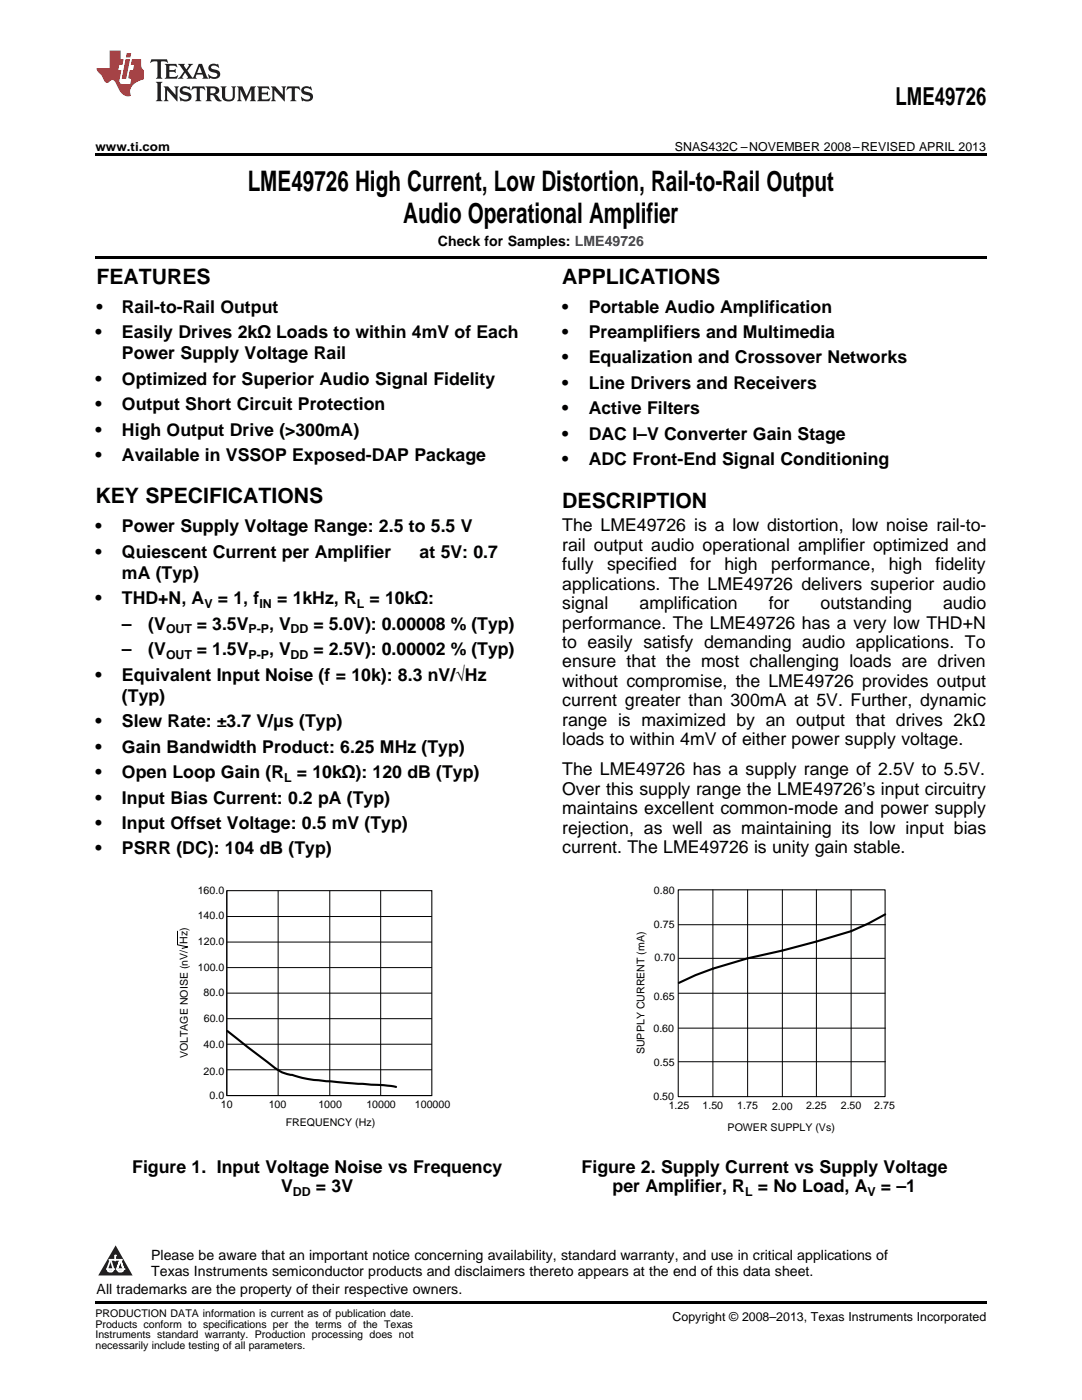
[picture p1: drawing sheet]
<svg xmlns="http://www.w3.org/2000/svg" width="216mm" height="279mm" viewBox="0 0 216 279" stroke-linecap="round" stroke-linejoin="round" font-family="sans-serif">
<defs><g id="words">
<g font-size="5.6">
<text x="49.4" y="38.1">LME49726 High Current, Low Distortion, Rail-to-Rail Output</text>
<text x="80.4" y="44.4">Audio Operational Amplifier</text>
</g>
<text font-size="4.9" x="178.7" y="21">LME49726</text>
<g font-size="4.2">
<text x="19.2" y="56.7">FEATURES</text>
<text x="112.2" y="56.7">APPLICATIONS</text>
<text x="19" y="100.5">KEY SPECIFICATIONS</text>
<text x="112.2" y="101.3">DESCRIPTION</text>
</g>
<g font-size="3.5">
<text x="19.2" y="62.4">•</text>
<text x="24.3" y="62.4">Rail-to-Rail Output</text>
<text x="112.2" y="62.4">•</text>
<text x="117.5" y="62.4">Portable Audio Amplification</text>
<text x="19" y="67.5">•</text>
<text x="24.3" y="67.5">Easily Drives 2kΩ Loads to within 4mV of Each</text>
<text x="24.3" y="71.7">Power Supply Voltage Rail</text>
<text x="112.2" y="67.5">•</text>
<text x="117.5" y="67.5">Preamplifiers and Multimedia</text>
<text x="19" y="76.8">•</text>
<text x="24.3" y="76.8">Optimized for Superior Audio Signal Fidelity</text>
<text x="112.2" y="72.5">•</text>
<text x="112.2" y="77.6">•</text>
<text x="117.5" y="72.5">Equalization and Crossover Networks</text>
<text x="117.5" y="77.6">Line Drivers and Receivers</text>
<text x="19" y="81.8">•</text>
<text x="24.3" y="81.8">Output Short Circuit Protection</text>
<text x="112.2" y="82.7">•</text>
<text x="117.5" y="82.7">Active Filters</text>
<text x="19" y="86.9">•</text>
<text x="24.3" y="86.9">High Output Drive (&gt;300mA)</text>
<text x="112.2" y="87.8">•</text>
<text x="117.5" y="87.8">DAC I–V Converter Gain Stage</text>
<text x="19" y="92">•</text>
<text x="24.3" y="92">Available in VSSOP Exposed-DAP Package</text>
<text x="112.2" y="92.9">•</text>
<text x="117.5" y="92.9">ADC Front-End Signal Conditioning</text>
<text x="19" y="106.2">•</text>
<text x="24.3" y="106.2">Power Supply Voltage Range: 2.5 to 5.5 V</text>
<text x="112.2" y="106">The LME49726 is a low distortion, low noise rail-to-</text>
<text x="19" y="111.3">•</text>
<text x="24.3" y="111.3">Quiescent Current per Amplifier</text>
<text x="83.7" y="111.3">at 5V: 0.7</text>
<text x="112.2" y="109.9">rail output audio operational amplifier optimized and</text>
<text x="112.2" y="113.8">fully</text>
<text x="121.1" y="113.8">specified</text>
<text x="137.7" y="113.8">for</text>
<text x="144.5" y="113.8">high</text>
<text x="153.9" y="113.8">performance,</text>
<text x="177.3" y="113.8">high</text>
<text x="186.7" y="113.8">fidelity</text>
<text x="24.3" y="115.5">mA (Typ)</text>
<text x="112.2" y="117.7">applications. The LME49726 delivers superior audio</text>
<text x="19" y="120.6">•</text>
<text x="24.3" y="120.6">THD+N, A</text>
<text x="24.3" y="125.7">–</text>
<text x="29.6" y="125.7">(V</text>
<text x="39.3" y="125.7">= 3.5V</text>
<text x="43.5" y="120.6">= 1, f</text>
<text x="53.7" y="125.7">, V</text>
<text x="55.3" y="120.6">= 1kHz, R</text>
<text x="62.5" y="125.7">= 5.0V): 0.00008 % (Typ)</text>
<text x="73.7" y="120.6">= 10kΩ:</text>
<text x="112.2" y="121.6">signal</text>
<text x="112.2" y="125.4">performance. The LME49726 has a very low THD+N</text>
<text x="127.6" y="121.6">amplification</text>
<text x="153.4" y="121.6">for</text>
<text x="163.7" y="121.6">outstanding</text>
<text x="188.2" y="121.6">audio</text>
<text x="24.3" y="130.7">–</text>
<text x="29.6" y="130.7">(V</text>
<text x="39.3" y="130.7">= 1.5V</text>
<text x="53.7" y="130.7">, V</text>
<text x="62.5" y="130.7">= 2.5V): 0.00002 % (Typ)</text>
<text x="112.2" y="129.3">to easily satisfy demanding audio applications. To</text>
<text x="19" y="135.8">•</text>
<text x="24.3" y="135.8">Equivalent Input Noise (f = 10k): 8.3 nV/√Hz</text>
<text x="112.2" y="133.2">ensure that the most challenging loads are driven</text>
<text x="112.2" y="137.1">without compromise, the LME49726 provides output</text>
<text x="24.3" y="140.1">(Typ)</text>
<text x="112.2" y="141">current greater than 300mA at 5V. Further, dynamic</text>
<text x="19" y="145.1">•</text>
<text x="24.3" y="145.1">Slew Rate: ±3.7 V/μs (Typ)</text>
<text x="112.2" y="144.9">range is maximized by an output that drives 2kΩ</text>
<text x="112.2" y="148.7">loads to within 4mV of either power supply voltage.</text>
<text x="19" y="150.2">•</text>
<text x="19" y="155.3">•</text>
<text x="24.3" y="150.2">Gain Bandwidth Product: 6.25 MHz (Typ)</text>
<text x="24.3" y="155.3">Open Loop Gain (R</text>
<text x="59.2" y="155.3">= 10kΩ): 120 dB (Typ)</text>
<text x="112.2" y="154.7">The LME49726 has a supply range of 2.5V to 5.5V.</text>
<text x="19" y="160.4">•</text>
<text x="24.3" y="160.4">Input Bias Current: 0.2 pA (Typ)</text>
<text x="112.2" y="158.6">Over this supply range the LME49726’s input circuitry</text>
<text x="19" y="165.5">•</text>
<text x="24.3" y="165.5">Input Offset Voltage: 0.5 mV (Typ)</text>
<text x="112.2" y="162.5">maintains excellent common-mode and power supply</text>
<text x="112.2" y="166.4">rejection, as well as maintaining its low input bias</text>
<text x="19" y="170.5">•</text>
<text x="24.3" y="170.5">PSRR (DC): 104 dB (Typ)</text>
<text x="112.2" y="170.3">current. The LME49726 is unity gain stable.</text>
<text x="26.4" y="234.2">Figure 1. Input Voltage Noise vs Frequency</text>
<text x="56.1" y="237.9">V</text>
<text x="63" y="237.9">= 3V</text>
<text x="116.1" y="234.2">Figure 2. Supply Current vs Supply Voltage</text>
<text x="122.2" y="237.9">per Amplifier, R</text>
<text x="151.2" y="237.9">= No Load, A</text>
<text x="175.8" y="237.9">= –1</text>
</g>
<g font-size="2.8">
<text x="87.4" y="49">Check for Samples: LME49726</text>
<text x="30.2" y="251.5">Please be aware that an important notice concerning availability, standard warranty, and use in critical applications of</text>
<text x="30.2" y="254.7">Texas Instruments semiconductor products and disclaimers thereto appears at the end of this data sheet.</text>
<text x="19.3" y="258.2">All trademarks are the property of their respective owners.</text>
</g>
<g font-size="2.5">
<text x="19" y="30.1">www.ti.com</text>
<text x="134.7" y="30.1">SNAS432C –NOVEMBER 2008–REVISED APRIL 2013</text>
<text x="40.8" y="121.3">V</text>
<text x="51.8" y="121.3">IN</text>
<text x="71.2" y="121.3">L</text>
<text x="33.1" y="126.4">OUT</text>
<text x="33.1" y="131.4">OUT</text>
<text x="49.6" y="126.4">P-P</text>
<text x="49.6" y="131.4">P-P</text>
<text x="58" y="126.4">DD</text>
<text x="58" y="131.4">DD</text>
<text x="56.7" y="156">L</text>
<text x="58.4" y="238.6">DD</text>
<text x="148.7" y="238.6">L</text>
<text x="173.1" y="238.6">V</text>
<text x="134.2" y="263.6">Copyright © 2008–2013, Texas Instruments Incorporated</text>
</g>
<g font-size="2.1">
<text x="39.5" y="178.4">160.0</text>
<text x="130.5" y="178.5">0.80</text>
<text x="39.5" y="183.5">140.0</text>
<text x="130.5" y="185.3">0.75</text>
<text x="39.5" y="188.6">120.0</text>
<text x="130.6" y="191.8">0.70</text>
<text x="39.5" y="193.7">100.0</text>
<text x="40.6" y="198.8">80.0</text>
<text x="130.5" y="199.6">0.65</text>
<text x="40.6" y="209.1">40.0</text>
<text x="40.7" y="204">60.0</text>
<text x="130.4" y="205.9">0.60</text>
<text x="37.5" y="211.2" transform="rotate(-90 37.5 211.2)">VOLTAGE NOISE (nV/ Hz)</text>
<text x="40.6" y="214.6">20.0</text>
<text x="128.6" y="210.4" transform="rotate(-90 128.6 210.4)">SUPPLY CURRENT (mA)</text>
<text x="130.5" y="212.8">0.55</text>
<text x="41.8" y="219.3">0.0</text>
<text x="44.1" y="221.2">10</text>
<text x="53.6" y="221.1">100</text>
<text x="63.5" y="221.2">1000</text>
<text x="73.1" y="221.1">10000</text>
<text x="82.8" y="221.2">100000</text>
<text x="130.4" y="219.5">0.50</text>
<text x="133.4" y="221.3">1.25</text>
<text x="140.2" y="221.3">1.50</text>
<text x="147.1" y="221.3">1.75</text>
<text x="154.1" y="221.5">2.00</text>
<text x="160.8" y="221.3">2.25</text>
<text x="167.8" y="221.3">2.50</text>
<text x="174.5" y="221.3">2.75</text>
<text x="57" y="224.7">FREQUENCY (Hz)</text>
<text x="145.2" y="225.8">POWER SUPPLY (Vs)</text>
<text x="19" y="262.9">PRODUCTION DATA information is current as of publication date.</text>
<text x="19" y="265">Products conform to specifications per the terms of the Texas</text>
<text x="19" y="267.1">Instruments standard warranty. Production processing does not</text>
<text x="19" y="269.2">necessarily include testing of all parameters.</text>
</g>
<g font-size=".4" fill="#fff">
<text x="19" y="56.5">1</text>
<text x="19" y="258.2">2</text>
</g>
</g></defs>
<path d="M19 259.7h177.8v.5h-177.8z" fill="#000"/>
<path d="M23.1 248.5l3.4 6.1h-6.9z" fill="#231f20"/>
<path d="M21.4 253.3h1.2l-.3 .5h-.3a.55 .55 0 0 1-.6-.5z" fill-rule="evenodd" fill="#fff"/>
<path d="M21.4 253.3h1.2l-.3 .5h-.3a.55 .55 0 0 1-.6-.5z" fill="none" stroke="#231f20" stroke-width=".34"/>
<path d="M21.4 253.3l1.2 .1-.3 .4h-.5z" fill="none" stroke="#fff" stroke-width=".34"/>
<path d="M23 251.5h.1" fill="none" stroke="#fff" stroke-width=".34"/>
<path d="M23 250.6v.9z" fill="#fff"/>
<path d="M23 250.6v.9z" fill="none" stroke="#fff" stroke-width=".34"/>
<circle cx="23" cy="250.6" r=".17" fill="#fff"/>
<path d="M21.9 251.4h.1" fill="none" stroke="#fff" stroke-width=".34"/>
<path d="M21.9 251.4h2.3z" fill="#fff"/>
<path d="M21.9 251.4h2.3z" fill="none" stroke="#fff" stroke-width=".34"/>
<circle cx="24.2" cy="251.4" r=".17" fill="#fff"/>
<path d="M23.3 253.3h.1" fill="none" stroke="#fff" stroke-width=".34"/>
<path d="M24 251.4l-.7 1.9z" fill="#fff"/>
<path d="M24 251.4l-.7 1.9z" fill="none" stroke="#fff" stroke-width=".34"/>
<path d="M24 251.4l.7 1.9z" fill="#fff"/>
<path d="M24 251.4l.7 1.9z" fill="none" stroke="#fff" stroke-width=".34"/>
<path d="M24.6 253.3h.1" fill="none" stroke="#fff" stroke-width=".34"/>
<circle cx="21.4" cy="253.3" r=".17" fill="#fff"/>
<path d="M22.1 251.4l-.7 1.9z" fill="#fff"/>
<path d="M22.1 251.4l-.7 1.9z" fill="none" stroke="#fff" stroke-width=".34"/>
<path d="M22.1 251.4l.5 1.9z" fill="#fff"/>
<path d="M22.1 251.4l.5 1.9z" fill="none" stroke="#fff" stroke-width=".34"/>
<circle cx="22.6" cy="253.3" r=".17" fill="#fff"/>
<path d="M23.4 253.3h1.3a.65 .65 0 0 1-.7 .5 .65 .65 0 0 1-.6-.5z" fill-rule="evenodd" fill="#fff"/>
<path d="M23.4 253.3h1.3a.65 .65 0 0 1-.7 .5 .65 .65 0 0 1-.6-.5z" fill="none" stroke="#231f20" stroke-width=".34"/>
<path d="M23.4 253.3h1.3l-.4 .5h-.6z" fill="none" stroke="#fff" stroke-width=".34"/>
<path d="M23.3 253.3h.1" fill="none" stroke="#fff" stroke-width=".34"/>
<circle cx="24.7" cy="253.3" r=".17" fill="#fff"/>
<path d="M45.3 177.8h40.9v40.8h-40.9zM135.3 177.6h41.3v41.3h-41.3z" fill="none" stroke="#000" stroke-width=".21"/>
<g fill="none" stroke="#000" stroke-width=".2">
<path d="M45.2 177.8v40.9l41-.1M55.5 177.8v40.8M65.8 177.8v40.8M76 177.8v40.8M142.2 177.6v41.3M149.2 177.6v41.3M156.1 177.6v41.3M162.9 177.6v41.3M169.8 177.6v41.3M35.4 185.8v2.8l2.1 .4-1.2 .3M45.3 198.2h40.8M45.3 193.1h40.8"/>
<path d="M45.3 188h40.8M45.3 182.9h40.8M135.4 198.2h41.2M135.4 184.5h41.3M135.4 191.3h41.1M45.3 213.5h40.8M45.3 208.4h40.8M45.3 203.3h40.8M135.4 211.9h41.3M135.4 205.2h41.3"/>
</g>
<path d="M176.6 182.5l-3.3 1.8-3.5 1.5-6.9 2.1-6.8 1.8a77 77 0 0 0-20.6 6.5M45.4 205.8l8 6.2a9 9 0 0 0 4.6 2.5 35.8 35.8 0 0 0 9.3 1.5l9.3 .6 2.4 .3" fill="none" stroke="#000" stroke-width=".42"/>
<path d="M19 30.6h177.8v.5h-177.8zM19 51h177.8v.6h-177.8z" fill="#000"/>
<path d="M30.2 11.8l-.2 .8a1.31 1.31 0 0 1 1.4-.3v2.9l-.3 .5h1.3l-.3-.5v-2.7l.3-.3a1.09 1.09 0 0 1 1.1 .4l-.2-.8zM32.9 12.8l.3 .4v2l-.3 .5h2.4l.2-.7a1.48 1.48 0 0 1-1.7 .3v-1l1 .1 .2 .2v-.9l-.2 .3h-1v-.7l.2-.2a1.73 1.73 0 0 1 1.4 .3l-.2-.6zM35.5 12.8l1.2 1.4-.7 1-.5 .5h1.1l-.2-.3 .5-.9 .6 .9-.2 .3h2l-.3-.3 .2-.5h1.2l.2 .5-.2 .3h1.2l-.3-.4-1-2.5h-.6l-1.3 2.7-1-1.4 1.1-1.3h-1l.2 .2-.5 .9-.5-.9 .2-.2zM39.8 13.3l.5 1.3h-1zM41.9 12.9a.83 .83 0 0 0-.3 1 .83 .83 0 0 0 .8 .5l.8 .2 .2 .3a1 1 0 0 1-1 .5 1 1 0 0 1-.8-.6l.1 .9 .2-.1a1.65 1.65 0 0 0 2-.5 .89 .89 0 0 0-.8-1.2l-.8-.2-.2-.3a.91 .91 0 0 1 1.6 .2l-.2-.8h-.4a1.34 1.34 0 0 0-1.2 .1zM31.1 16.3l.3 .5v2.9l-.3 .5h1.3l-.3-.5v-2.9l.3-.5zM32.7 17.2l.2 .5v2l-.2 .5h.9l-.3-.5 .1-1.7 2 2.2v-2.5l.3-.5h-.9l.2 .3v1.4l-1.5-1.7zM36.2 17.4a.83 .83 0 0 0-.3 .9 .83 .83 0 0 0 .8 .6l.8 .2 .2 .3a1 1 0 0 1-1 .5 1 1 0 0 1-.8-.6l.1 .9 .2-.1a1.66 1.66 0 0 0 2-.5 .89 .89 0 0 0-.9-1.2l-.7-.2-.2-.3a.91 .91 0 0 1 1.6 .2l-.2-.9-.4 .1a1.36 1.36 0 0 0-1.2 .1zM38.4 17.2l-.2 .9a.61 .61 0 0 1 1.1-.3v1.9l-.4 .5h1.3l-.3-.5v-1.9l.2-.2a.81 .81 0 0 1 .8 .5l-.1-.9zM41 17.2l.3 .5v2l-.3 .5h1.3l-.3-.3v-.9a.72 .72 0 0 1 .9 .6 .85 .85 0 0 0 1.4 .5l-.5-.3-.5-.7-.3-.3a.78 .78 0 0 0 .7-.7 .78 .78 0 0 0-.7-.8zM42 17.7l.2-.1a.6 .6 0 0 1 .7 .1 .6 .6 0 0 1 .1 .7l-.2 .2h-.8zM44 17.2l.3 .3a3.4 3.4 0 0 0 .3 2.4 1.57 1.57 0 0 0 2.2-.3l.1-2.1 .2-.3h-1l.3 .5v1.5a.76 .76 0 0 1-.7 .7 .76 .76 0 0 1-.8-.7v-1.5l.3-.5zM47.3 17.2l.3 .5v2l-.3 .5h.9l-.2-.5v-1.8l1 2.3 1.1-2.3v1.8l-.2 .5h1.2l-.3-.5v-2l.3-.5h-1.1l-.8 2-.8-2zM51.3 17.2l.3 .5v2l-.3 .5h2.4l.2-.7a1.49 1.49 0 0 1-1.6 .3l-.1-1h1l.3 .3v-.9l-.3 .3h-1v-.7l.3-.2a1.73 1.73 0 0 1 1.4 .3l-.3-.7zM54.1 17.2l.3 .5v2l-.3 .5h1l-.4-.5 .1-1.7 2 2.2v-2.5l.3-.5h-.9l.2 .3v1.4l-1.5-1.7zM57.4 17.2l-.2 .9a.8 .8 0 0 1 1-.5v2.1l-.3 .5h1.3l-.4-.5v-1.9l.2-.2a.81 .81 0 0 1 .9 .5l-.2-.9zM60.4 17.4a.83 .83 0 0 0-.3 .9 .83 .83 0 0 0 .8 .6l.8 .2 .2 .3a1 1 0 0 1-1 .5 1 1 0 0 1-.8-.6l.2 .9 .1-.1a1.66 1.66 0 0 0 2-.5 .89 .89 0 0 0-.8-1.2l-.8-.2-.2-.3a.91 .91 0 0 1 1.6 .2l-.2-.9-.3 .1a1.35 1.35 0 0 0-1.3 .1z" fill="#231f20"/>
<path d="M21.9 10.1v3.5h-2.6a2.13 2.13 0 0 0 .9 1.4l.4 .6a.94 .94 0 0 0 1.1 .9 .75 .75 0 0 1 .6-.5 .75 .75 0 0 1 .7 .4l.5 1a2.1 2.1 0 0 0 2.6 1.7 2.2 2.2 0 0 1 1.7-3l.9-.3v-1.8a1.16 1.16 0 0 1-.5-1v-1.2h-1.9l-.2 1.2h.7l-.3 1h-.6l-.3 1.3v.3l.6 .1-.2 1.1h-.9a.93 .93 0 0 1-1.3-.8l.4-2h-.6l.2-1h.6l.3-1.2h-.6v-1.7zM25.1 11.8l-.8 3.9h.9l.7-3.9zM25.3 10.6l-.2 .9h.9l.2-.9z" fill="#ee1d23"/>
<use href="#words"/>
</svg>
